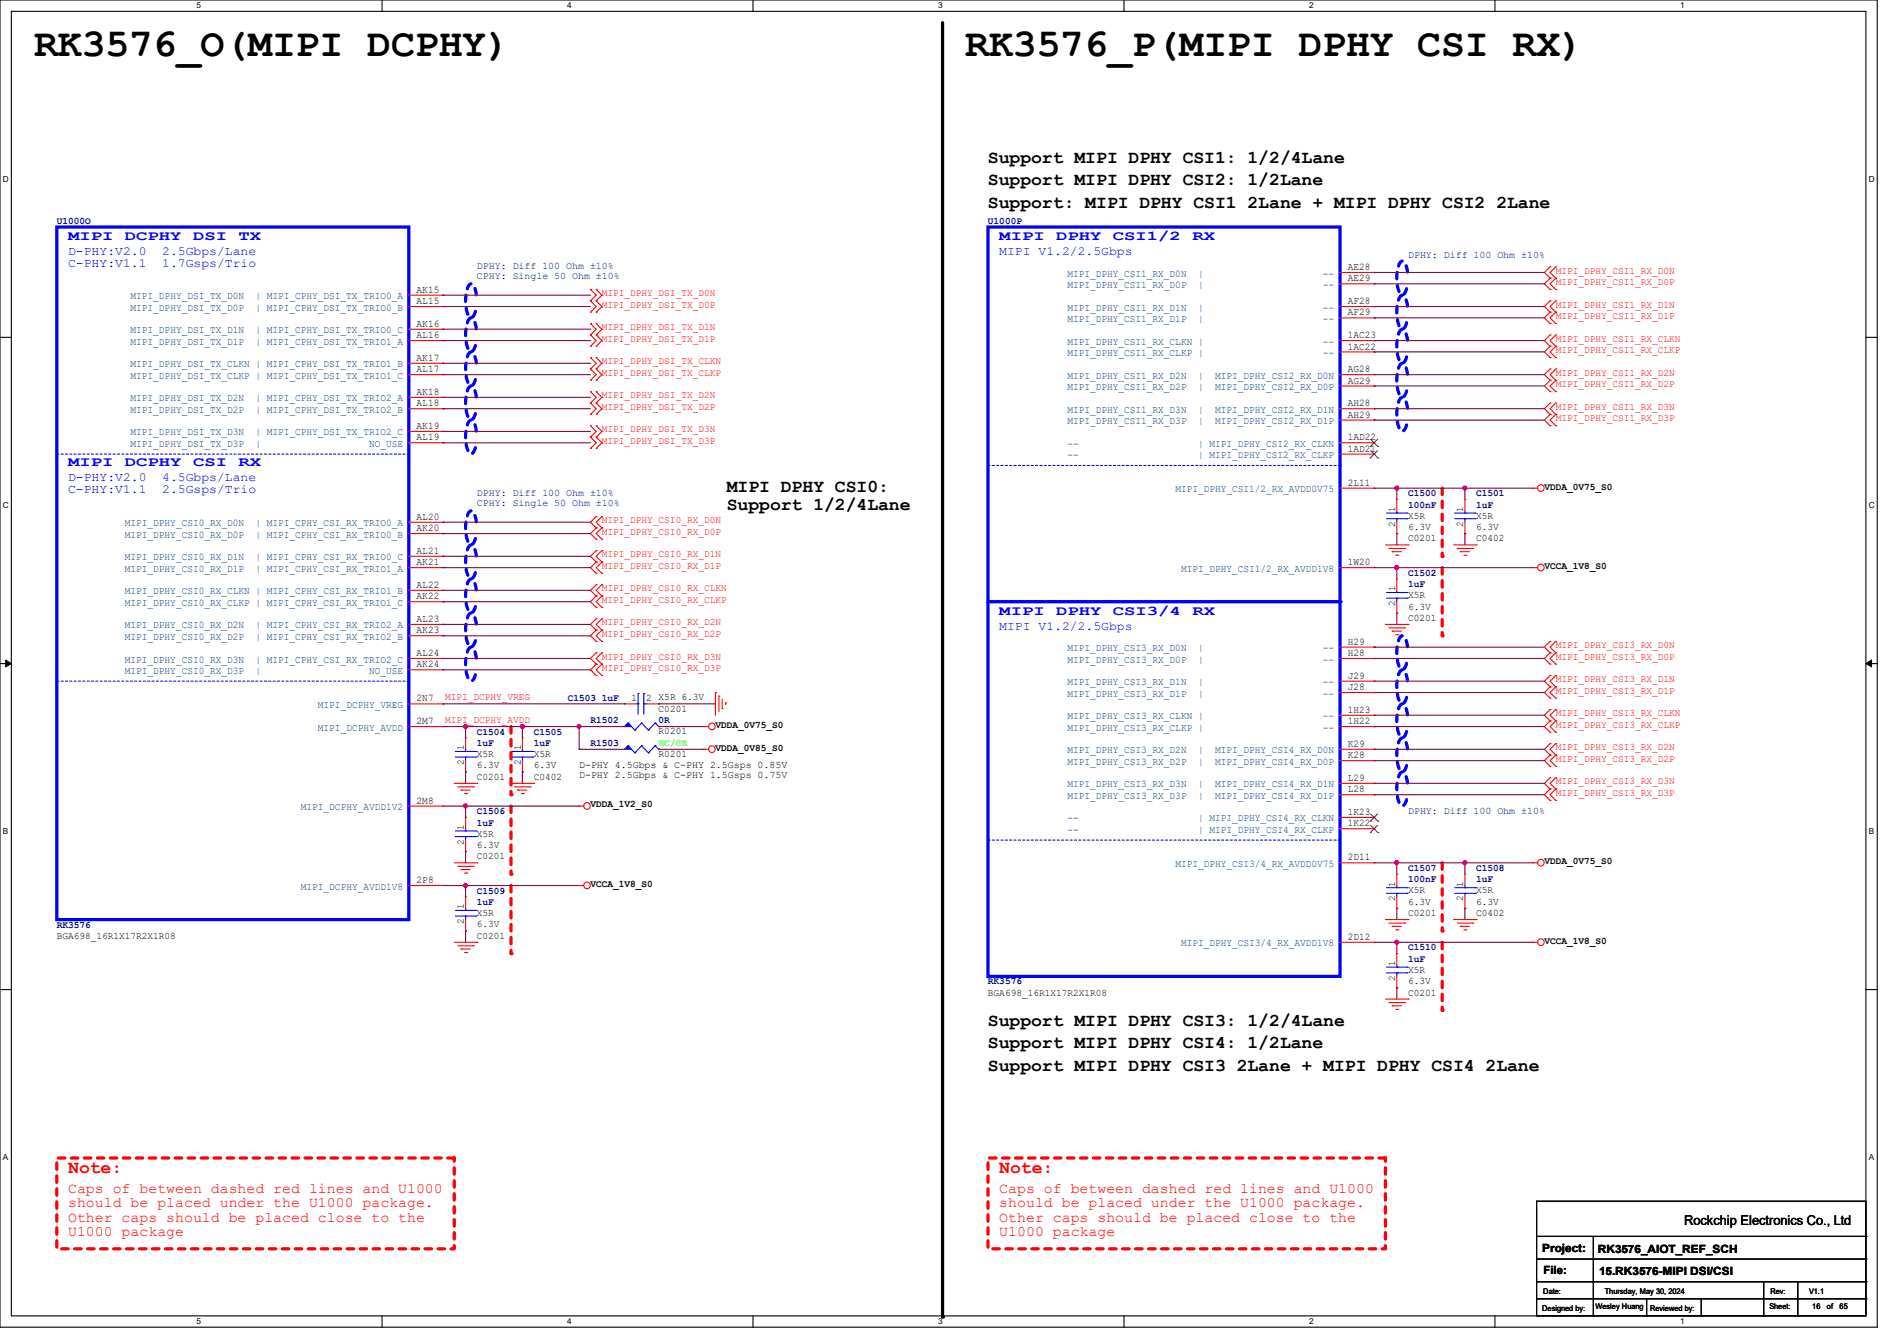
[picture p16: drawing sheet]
<svg xmlns="http://www.w3.org/2000/svg" width="297mm" height="210mm" viewBox="0 0 297 210" stroke-linecap="round" stroke-linejoin="round" font-family="sans-serif">
<defs><g id="words">
<g font-size="6.2">
<text x="5.3" y="8.8">RK3576_O(MIPI DCPHY)</text>
<text x="151.1" y="8.8">RK3576_P(MIPI DPHY CSI RX)</text>
</g>
<g font-size="2.8">
<text x="154.7" y="25.5">Support MIPI DPHY CSI1: 1/2/4Lane</text>
<text x="154.7" y="29">Support MIPI DPHY CSI2: 1/2Lane</text>
<text x="154.7" y="32.6">Support: MIPI DPHY CSI1 2Lane + MIPI DPHY CSI2 2Lane</text>
<text x="113.8" y="77">MIPI DPHY CSI0:</text>
<text x="113.8" y="79.9">Support 1/2/4Lane</text>
<text x="154.7" y="160.6">Support MIPI DPHY CSI3: 1/2/4Lane</text>
<text x="154.7" y="164.2">Support MIPI DPHY CSI4: 1/2Lane</text>
<text x="154.7" y="167.7">Support MIPI DPHY CSI3 2Lane + MIPI DPHY CSI4 2Lane</text>
</g>
<g font-size="2.8" fill="#f00">
<text x="10.7" y="183.7">Note:</text>
<text x="156.5" y="183.7">Note:</text>
</g>
<g font-size="2.3" fill="#f00">
<text x="10.7" y="186.8">Caps of between dashed red lines and U1000</text>
<text x="10.7" y="189.1">should be placed under the U1000 package.</text>
<text x="10.7" y="191.3">Other caps should be placed close to the</text>
<text x="156.5" y="186.8">Caps of between dashed red lines and U1000</text>
<text x="156.5" y="189.1">should be placed under the U1000 package.</text>
<text x="156.5" y="191.3">Other caps should be placed close to the</text>
<text x="10.7" y="193.6">U1000 package</text>
<text x="156.5" y="193.6">U1000 package</text>
</g>
<g font-size="2.1" fill="#00f">
<text x="10.7" y="37.6">MIPI</text>
<text x="19.6" y="37.6">DCPHY</text>
<text x="30.2" y="37.6">DSI</text>
<text x="37.3" y="37.6">TX</text>
<text x="156.5" y="37.6">MIPI</text>
<text x="165.4" y="37.6">DPHY</text>
<text x="174.2" y="37.6">CSI1/2</text>
<text x="186.7" y="37.6">RX</text>
<text x="10.7" y="73">MIPI</text>
<text x="19.6" y="73">DCPHY</text>
<text x="30.2" y="73">CSI</text>
<text x="37.3" y="73">RX</text>
<text x="156.5" y="96.3">MIPI</text>
<text x="165.4" y="96.3">DPHY</text>
<text x="174.2" y="96.3">CSI3/4</text>
<text x="186.7" y="96.3">RX</text>
</g>
<text font-size="2.1" x="263.7" y="191.9">Rockchip Electronics Co., Ltd</text>
<g font-size="1.9" fill="#00f">
<text x="10.7" y="39.9">D-PHY:V2.0</text>
<text x="10.7" y="41.9">C-PHY:V1.1</text>
<text x="25.4" y="39.9">2.5Gbps/Lane</text>
<text x="25.4" y="41.9">1.7Gsps/Trio</text>
<text x="156.5" y="39.9">MIPI V1.2/2.5Gbps</text>
<text x="10.7" y="75.3">D-PHY:V2.0</text>
<text x="10.7" y="77.3">C-PHY:V1.1</text>
<text x="25.4" y="75.3">4.5Gbps/Lane</text>
<text x="25.4" y="77.3">2.5Gsps/Trio</text>
<text x="156.5" y="98.6">MIPI V1.2/2.5Gbps</text>
</g>
<g font-size="1.8">
<text x="241.5" y="196">Project:</text>
<text x="250.2" y="196.2">RK3576_AIOT_REF_SCH</text>
<text x="241.6" y="199.6">File:</text>
<text x="250.4" y="199.7">15.RK3576-MIPI DSI/CSI</text>
</g>
<g font-size="1.6" fill="#000080">
<text x="8.9" y="35.1">U1000O</text>
<text x="154.7" y="35.1">U1000P</text>
<text x="220.5" y="40.3">DPHY: Diff 100 Ohm ±10%</text>
<text x="74.7" y="42.1">DPHY: Diff 100 Ohm ±10%</text>
<text x="74.7" y="43.7">CPHY: Single 50 Ohm ±10%</text>
<text x="74.7" y="77.7">DPHY: Diff 100 Ohm ±10%</text>
<text x="220.5" y="77.7">C1500</text>
<text x="231.1" y="77.7">C1501</text>
<text x="74.7" y="79.2">CPHY: Single 50 Ohm ±10%</text>
<text x="220.5" y="79.5">100nF</text>
<text x="231.1" y="79.5">1uF</text>
<text x="220.5" y="90.2">C1502</text>
<text x="220.5" y="91.9">1uF</text>
<text x="88.9" y="109.7">C1503 1uF</text>
<text x="92.5" y="113.3">R1502</text>
<text x="103.1" y="113.3">0R</text>
<text x="74.7" y="115.1">C1504</text>
<text x="74.7" y="116.8">1uF</text>
<text x="83.6" y="115.1">C1505</text>
<text x="83.6" y="116.8">1uF</text>
<text x="92.5" y="116.8">R1503</text>
<text x="74.7" y="127.5">C1506</text>
<text x="74.7" y="129.3">1uF</text>
<text x="220.5" y="127.5">DPHY: Diff 100 Ohm ±10%</text>
<text x="220.5" y="136.4">C1507</text>
<text x="231.1" y="136.4">C1508</text>
<text x="74.7" y="140">C1509</text>
<text x="74.7" y="141.7">1uF</text>
<text x="220.5" y="138.2">100nF</text>
<text x="231.1" y="138.2">1uF</text>
<text x="8.9" y="145.3">RK3576</text>
<text x="220.5" y="148.8">C1510</text>
<text x="154.7" y="154.2">RK3576</text>
<text x="220.5" y="150.6">1uF</text>
</g>
<g font-size="1.6" fill="#004080">
<text x="20.4" y="46.9">MIPI_DPHY_DSI_TX_D0N</text>
<text x="40" y="46.9">| MIPI_CPHY_DSI_TX_TRIO0_A</text>
<text x="167.1" y="43.3">MIPI_DPHY_CSI1_RX_D0N</text>
<text x="167.1" y="45.1">MIPI_DPHY_CSI1_RX_D0P</text>
<text x="187.6" y="43.3">|</text>
<text x="187.6" y="45.1">|</text>
<text x="207.1" y="43.3">--</text>
<text x="207.1" y="45.1">--</text>
<text x="20.4" y="48.6">MIPI_DPHY_DSI_TX_D0P</text>
<text x="20.4" y="52.2">MIPI_DPHY_DSI_TX_D1N</text>
<text x="20.4" y="54">MIPI_DPHY_DSI_TX_D1P</text>
<text x="40" y="48.6">| MIPI_CPHY_DSI_TX_TRIO0_B</text>
<text x="40" y="52.2">| MIPI_CPHY_DSI_TX_TRIO0_C</text>
<text x="40" y="54">| MIPI_CPHY_DSI_TX_TRIO1_A</text>
<text x="167.1" y="48.6">MIPI_DPHY_CSI1_RX_D1N</text>
<text x="167.1" y="50.4">MIPI_DPHY_CSI1_RX_D1P</text>
<text x="167.1" y="54">MIPI_DPHY_CSI1_RX_CLKN |</text>
<text x="187.6" y="48.6">|</text>
<text x="187.6" y="50.4">|</text>
<text x="207.1" y="48.6">--</text>
<text x="207.1" y="50.4">--</text>
<text x="207.1" y="54">--</text>
<text x="20.4" y="57.5">MIPI_DPHY_DSI_TX_CLKN | MIPI_CPHY_DSI_TX_TRIO1_B</text>
<text x="20.4" y="59.3">MIPI_DPHY_DSI_TX_CLKP | MIPI_CPHY_DSI_TX_TRIO1_C</text>
<text x="167.1" y="55.8">MIPI_DPHY_CSI1_RX_CLKP |</text>
<text x="167.1" y="59.3">MIPI_DPHY_CSI1_RX_D2N</text>
<text x="187.6" y="59.3">|</text>
<text x="190.2" y="59.3">MIPI_DPHY_CSI2_RX_D0N</text>
<text x="207.1" y="55.8">--</text>
<text x="20.4" y="62.9">MIPI_DPHY_DSI_TX_D2N</text>
<text x="20.4" y="64.6">MIPI_DPHY_DSI_TX_D2P</text>
<text x="40" y="62.9">| MIPI_CPHY_DSI_TX_TRIO2_A</text>
<text x="40" y="64.6">| MIPI_CPHY_DSI_TX_TRIO2_B</text>
<text x="167.1" y="61.1">MIPI_DPHY_CSI1_RX_D2P</text>
<text x="167.1" y="64.6">MIPI_DPHY_CSI1_RX_D3N</text>
<text x="187.6" y="61.1">|</text>
<text x="187.6" y="64.6">|</text>
<text x="190.2" y="61.1">MIPI_DPHY_CSI2_RX_D0P</text>
<text x="190.2" y="64.6">MIPI_DPHY_CSI2_RX_D1N</text>
<text x="20.4" y="68.2">MIPI_DPHY_DSI_TX_D3N</text>
<text x="20.4" y="70">MIPI_DPHY_DSI_TX_D3P</text>
<text x="40" y="68.2">| MIPI_CPHY_DSI_TX_TRIO2_C</text>
<text x="40" y="70">|</text>
<text x="57.8" y="70">NO_USE</text>
<text x="167.1" y="66.4">MIPI_DPHY_CSI1_RX_D3P</text>
<text x="167.1" y="70">--</text>
<text x="167.1" y="71.8">--</text>
<text x="187.6" y="66.4">|</text>
<text x="187.6" y="70">| MIPI_DPHY_CSI2_RX_CLKN</text>
<text x="187.6" y="71.8">| MIPI_DPHY_CSI2_RX_CLKP</text>
<text x="190.2" y="66.4">MIPI_DPHY_CSI2_RX_D1P</text>
<text x="184" y="77.1">MIPI_DPHY_CSI1/2_RX_AVDD0V75</text>
<text x="19.6" y="82.4">MIPI_DPHY_CSI0_RX_D0N</text>
<text x="40" y="82.4">| MIPI_CPHY_CSI_RX_TRIO0_A</text>
<text x="19.6" y="84.2">MIPI_DPHY_CSI0_RX_D0P</text>
<text x="19.6" y="87.8">MIPI_DPHY_CSI0_RX_D1N</text>
<text x="19.6" y="89.5">MIPI_DPHY_CSI0_RX_D1P</text>
<text x="40" y="84.2">| MIPI_CPHY_CSI_RX_TRIO0_B</text>
<text x="40" y="87.8">| MIPI_CPHY_CSI_RX_TRIO0_C</text>
<text x="40" y="89.5">| MIPI_CPHY_CSI_RX_TRIO1_A</text>
<text x="184.9" y="89.5">MIPI_DPHY_CSI1/2_RX_AVDD1V8</text>
<text x="19.6" y="93.1">MIPI_DPHY_CSI0_RX_CLKN | MIPI_CPHY_CSI_RX_TRIO1_B</text>
<text x="19.6" y="94.9">MIPI_DPHY_CSI0_RX_CLKP | MIPI_CPHY_CSI_RX_TRIO1_C</text>
<text x="19.6" y="98.4">MIPI_DPHY_CSI0_RX_D2N</text>
<text x="19.6" y="100.2">MIPI_DPHY_CSI0_RX_D2P</text>
<text x="40" y="98.4">| MIPI_CPHY_CSI_RX_TRIO2_A</text>
<text x="40" y="100.2">| MIPI_CPHY_CSI_RX_TRIO2_B</text>
<text x="167.1" y="102">MIPI_DPHY_CSI3_RX_D0N</text>
<text x="187.6" y="102">|</text>
<text x="207.1" y="102">--</text>
<text x="19.6" y="103.8">MIPI_DPHY_CSI0_RX_D3N</text>
<text x="19.6" y="105.5">MIPI_DPHY_CSI0_RX_D3P</text>
<text x="40" y="103.8">| MIPI_CPHY_CSI_RX_TRIO2_C</text>
<text x="40" y="105.5">|</text>
<text x="57.8" y="105.5">NO_USE</text>
<text x="167.1" y="103.8">MIPI_DPHY_CSI3_RX_D0P</text>
<text x="167.1" y="107.3">MIPI_DPHY_CSI3_RX_D1N</text>
<text x="187.6" y="103.8">|</text>
<text x="187.6" y="107.3">|</text>
<text x="207.1" y="103.8">--</text>
<text x="207.1" y="107.3">--</text>
<text x="49.8" y="110.9">MIPI_DCPHY_VREG</text>
<text x="167.1" y="109.1">MIPI_DPHY_CSI3_RX_D1P</text>
<text x="167.1" y="112.7">MIPI_DPHY_CSI3_RX_CLKN |</text>
<text x="187.6" y="109.1">|</text>
<text x="207.1" y="109.1">--</text>
<text x="207.1" y="112.7">--</text>
<text x="49.8" y="114.4">MIPI_DCPHY_AVDD</text>
<text x="167.1" y="114.4">MIPI_DPHY_CSI3_RX_CLKP |</text>
<text x="167.1" y="118">MIPI_DPHY_CSI3_RX_D2N</text>
<text x="167.1" y="119.8">MIPI_DPHY_CSI3_RX_D2P</text>
<text x="187.6" y="118">|</text>
<text x="187.6" y="119.8">|</text>
<text x="190.2" y="118">MIPI_DPHY_CSI4_RX_D0N</text>
<text x="190.2" y="119.8">MIPI_DPHY_CSI4_RX_D0P</text>
<text x="207.1" y="114.4">--</text>
<text x="167.1" y="123.3">MIPI_DPHY_CSI3_RX_D3N</text>
<text x="167.1" y="125.1">MIPI_DPHY_CSI3_RX_D3P</text>
<text x="187.6" y="123.3">|</text>
<text x="187.6" y="125.1">|</text>
<text x="190.2" y="123.3">MIPI_DPHY_CSI4_RX_D1N</text>
<text x="190.2" y="125.1">MIPI_DPHY_CSI4_RX_D1P</text>
<text x="47.1" y="126.9">MIPI_DCPHY_AVDD1V2</text>
<text x="167.1" y="128.7">--</text>
<text x="167.1" y="130.4">--</text>
<text x="187.6" y="128.7">| MIPI_DPHY_CSI4_RX_CLKN</text>
<text x="187.6" y="130.4">| MIPI_DPHY_CSI4_RX_CLKP</text>
<text x="184" y="135.8">MIPI_DPHY_CSI3/4_RX_AVDD0V75</text>
<text x="47.1" y="139.3">MIPI_DCPHY_AVDD1V8</text>
<text x="184.9" y="148.2">MIPI_DPHY_CSI3/4_RX_AVDD1V8</text>
</g>
<g font-size="1.6">
<text x="65.2" y="45.8">AK15</text>
<text x="65.2" y="47.6">AL15</text>
<text x="211" y="42.3">AE28</text>
<text x="211" y="44.1">AE29</text>
<text x="211" y="47.6">AF28</text>
<text x="65.2" y="51.2">AK16</text>
<text x="65.2" y="53">AL16</text>
<text x="211" y="49.4">AF29</text>
<text x="211" y="53">1AC23</text>
<text x="65.2" y="56.5">AK17</text>
<text x="65.2" y="58.3">AL17</text>
<text x="211" y="54.7">1AC22</text>
<text x="211" y="58.3">AG28</text>
<text x="65.2" y="61.8">AK18</text>
<text x="65.2" y="63.6">AL18</text>
<text x="211" y="60.1">AG29</text>
<text x="211" y="63.6">AH28</text>
<text x="211" y="65.4">AH29</text>
<text x="65.2" y="67.2">AK19</text>
<text x="65.2" y="69">AL19</text>
<text x="211" y="69">1AD22</text>
<text x="211" y="70.7">1AD21</text>
<text x="211" y="76.1">2L11</text>
<text x="241.8" y="76.7">VDDA_0V75_S0</text>
<text x="65.2" y="81.4">AL20</text>
<text x="65.2" y="83.2">AK20</text>
<text x="218.4" y="82.5" transform="rotate(-90 218.4 82.5)">2</text>
<text x="218.4" y="80.2" transform="rotate(-90 218.4 80.2)">1</text>
<text x="220.5" y="81.2">X5R</text>
<text x="220.5" y="83">6.3V</text>
<text x="229.1" y="82.5" transform="rotate(-90 229.1 82.5)">2</text>
<text x="229.1" y="80.2" transform="rotate(-90 229.1 80.2)">1</text>
<text x="231.1" y="81.2">X5R</text>
<text x="231.1" y="83">6.3V</text>
<text x="65.2" y="86.7">AL21</text>
<text x="65.2" y="88.5">AK21</text>
<text x="211" y="88.5">1W20</text>
<text x="220.5" y="84.8">C0201</text>
<text x="231.1" y="84.8">C0402</text>
<text x="241.8" y="89.1">VCCA_1V8_S0</text>
<text x="65.2" y="92.1">AL22</text>
<text x="65.2" y="93.9">AK22</text>
<text x="218.4" y="95" transform="rotate(-90 218.4 95)">2</text>
<text x="218.4" y="92.6" transform="rotate(-90 218.4 92.6)">1</text>
<text x="220.5" y="93.7">X5R</text>
<text x="220.5" y="95.5">6.3V</text>
<text x="65.2" y="97.4">AL23</text>
<text x="65.2" y="99.2">AK23</text>
<text x="211" y="101">H29</text>
<text x="220.5" y="97.2">C0201</text>
<text x="65.2" y="102.7">AL24</text>
<text x="65.2" y="104.5">AK24</text>
<text x="211" y="102.7">H28</text>
<text x="211" y="106.3">J29</text>
<text x="65.2" y="109.9">2N7</text>
<text x="65.2" y="113.4">2M7</text>
<text x="98.8" y="109.9">1</text>
<text x="101.2" y="109.9">2 X5R 6.3V</text>
<text x="103.1" y="111.5">C0201</text>
<text x="211" y="108.1">J28</text>
<text x="211" y="111.6">1H23</text>
<text x="211" y="113.4">1H22</text>
<text x="72.6" y="119.8" transform="rotate(-90 72.6 119.8)">2</text>
<text x="72.6" y="117.5" transform="rotate(-90 72.6 117.5)">1</text>
<text x="74.7" y="118.6">X5R</text>
<text x="81.5" y="119.8" transform="rotate(-90 81.5 119.8)">2</text>
<text x="81.5" y="117.5" transform="rotate(-90 81.5 117.5)">1</text>
<text x="83.6" y="118.6">X5R</text>
<text x="103.1" y="115">R0201</text>
<text x="103.1" y="118.6">R0201</text>
<text x="112" y="114">VDDA_0V75_S0</text>
<text x="112" y="117.6">VDDA_0V85_S0</text>
<text x="211" y="117">K29</text>
<text x="211" y="118.7">K28</text>
<text x="65.2" y="125.9">2M8</text>
<text x="74.7" y="122.1">C0201</text>
<text x="74.7" y="120.4">6.3V</text>
<text x="83.6" y="122.1">C0402</text>
<text x="83.6" y="120.4">6.3V</text>
<text x="90.7" y="120.4">D-PHY 4.5Gbps &amp; C-PHY 2.5Gsps 0.85V</text>
<text x="90.7" y="121.9">D-PHY 2.5Gbps &amp; C-PHY 1.5Gsps 0.75V</text>
<text x="211" y="122.3">L29</text>
<text x="211" y="124.1">L28</text>
<text x="72.6" y="130" transform="rotate(-90 72.6 130)">1</text>
<text x="74.7" y="131">X5R</text>
<text x="92.5" y="126.4">VDDA_1V2_S0</text>
<text x="211" y="127.6">1K23</text>
<text x="211" y="129.4">1K22</text>
<text x="72.6" y="132.3" transform="rotate(-90 72.6 132.3)">2</text>
<text x="74.7" y="134.6">C0201</text>
<text x="74.7" y="132.8">6.3V</text>
<text x="211" y="134.7">2D11</text>
<text x="241.8" y="135.3">VDDA_0V75_S0</text>
<text x="65.2" y="138.3">2P8</text>
<text x="72.6" y="142.4" transform="rotate(-90 72.6 142.4)">1</text>
<text x="74.7" y="143.5">X5R</text>
<text x="92.5" y="138.9">VCCA_1V8_S0</text>
<text x="218.4" y="141.2" transform="rotate(-90 218.4 141.2)">2</text>
<text x="218.4" y="138.9" transform="rotate(-90 218.4 138.9)">1</text>
<text x="220.5" y="143.5">C0201</text>
<text x="220.5" y="139.9">X5R</text>
<text x="220.5" y="141.7">6.3V</text>
<text x="229.1" y="141.2" transform="rotate(-90 229.1 141.2)">2</text>
<text x="229.1" y="138.9" transform="rotate(-90 229.1 138.9)">1</text>
<text x="231.1" y="143.5">C0402</text>
<text x="231.1" y="139.9">X5R</text>
<text x="231.1" y="141.7">6.3V</text>
<text x="8.9" y="147">BGA698_16R1X17R2X1R08</text>
<text x="72.6" y="144.7" transform="rotate(-90 72.6 144.7)">2</text>
<text x="74.7" y="147">C0201</text>
<text x="74.7" y="145.2">6.3V</text>
<text x="211" y="147.2">2D12</text>
<text x="241.8" y="147.8">VCCA_1V8_S0</text>
<text x="154.7" y="155.9">BGA698_16R1X17R2X1R08</text>
<text x="218.4" y="153.6" transform="rotate(-90 218.4 153.6)">2</text>
<text x="218.4" y="151.3" transform="rotate(-90 218.4 151.3)">1</text>
<text x="220.5" y="155.9">C0201</text>
<text x="220.5" y="152.4">X5R</text>
<text x="220.5" y="154.1">6.3V</text>
</g>
<g font-size="1.6" fill="#f00">
<text x="94.2" y="46.4">MIPI_DPHY_DSI_TX_D0N</text>
<text x="243.6" y="42.8">MIPI_DPHY_CSI1_RX_D0N</text>
<text x="243.6" y="44.6">MIPI_DPHY_CSI1_RX_D0P</text>
<text x="94.2" y="48.2">MIPI_DPHY_DSI_TX_D0P</text>
<text x="94.2" y="51.7">MIPI_DPHY_DSI_TX_D1N</text>
<text x="94.2" y="53.5">MIPI_DPHY_DSI_TX_D1P</text>
<text x="243.6" y="48.2">MIPI_DPHY_CSI1_RX_D1N</text>
<text x="243.6" y="50">MIPI_DPHY_CSI1_RX_D1P</text>
<text x="243.6" y="53.5">MIPI_DPHY_CSI1_RX_CLKN</text>
<text x="94.2" y="57.1">MIPI_DPHY_DSI_TX_CLKN</text>
<text x="94.2" y="58.8">MIPI_DPHY_DSI_TX_CLKP</text>
<text x="243.6" y="55.3">MIPI_DPHY_CSI1_RX_CLKP</text>
<text x="243.6" y="58.8">MIPI_DPHY_CSI1_RX_D2N</text>
<text x="94.2" y="62.4">MIPI_DPHY_DSI_TX_D2N</text>
<text x="94.2" y="64.2">MIPI_DPHY_DSI_TX_D2P</text>
<text x="243.6" y="60.6">MIPI_DPHY_CSI1_RX_D2P</text>
<text x="243.6" y="64.2">MIPI_DPHY_CSI1_RX_D3N</text>
<text x="243.6" y="66">MIPI_DPHY_CSI1_RX_D3P</text>
<text x="94.2" y="67.7">MIPI_DPHY_DSI_TX_D3N</text>
<text x="94.2" y="69.5">MIPI_DPHY_DSI_TX_D3P</text>
<text x="94.2" y="82">MIPI_DPHY_CSI0_RX_D0N</text>
<text x="94.2" y="83.7">MIPI_DPHY_CSI0_RX_D0P</text>
<text x="94.2" y="87.3">MIPI_DPHY_CSI0_RX_D1N</text>
<text x="94.2" y="89.1">MIPI_DPHY_CSI0_RX_D1P</text>
<text x="94.2" y="92.6">MIPI_DPHY_CSI0_RX_CLKN</text>
<text x="94.2" y="94.4">MIPI_DPHY_CSI0_RX_CLKP</text>
<text x="94.2" y="98">MIPI_DPHY_CSI0_RX_D2N</text>
<text x="94.2" y="99.7">MIPI_DPHY_CSI0_RX_D2P</text>
<text x="243.6" y="101.5">MIPI_DPHY_CSI3_RX_D0N</text>
<text x="94.2" y="103.3">MIPI_DPHY_CSI0_RX_D3N</text>
<text x="94.2" y="105.1">MIPI_DPHY_CSI0_RX_D3P</text>
<text x="243.6" y="103.3">MIPI_DPHY_CSI3_RX_D0P</text>
<text x="243.6" y="106.8">MIPI_DPHY_CSI3_RX_D1N</text>
<text x="69.7" y="109.7">MIPI_DCPHY_VREG</text>
<text x="69.7" y="113.2">MIPI_DCPHY_AVDD</text>
<text x="243.6" y="108.6">MIPI_DPHY_CSI3_RX_D1P</text>
<text x="243.6" y="112.2">MIPI_DPHY_CSI3_RX_CLKN</text>
<text x="243.6" y="114">MIPI_DPHY_CSI3_RX_CLKP</text>
<text x="243.6" y="117.5">MIPI_DPHY_CSI3_RX_D2N</text>
<text x="243.6" y="119.3">MIPI_DPHY_CSI3_RX_D2P</text>
<text x="243.6" y="122.8">MIPI_DPHY_CSI3_RX_D3N</text>
<text x="243.6" y="124.6">MIPI_DPHY_CSI3_RX_D3P</text>
</g>
<text font-size="1.6" fill="#0f0" x="103.1" y="116.8">NC/0R</text>
<g font-size="1.3">
<text x="30.8" y="1.3">5</text>
<text x="88.8" y="1.3">4</text>
<text x="146.9" y="1.3">3</text>
<text x="205" y="1.3">2</text>
<text x="263.1" y="1.3">1</text>
<text x=".5" y="28.4">D</text>
<text x="292.6" y="28.4">D</text>
<text x=".5" y="79.5">C</text>
<text x="292.6" y="79.5">C</text>
<text x=".5" y="130.6">B</text>
<text x="292.6" y="130.6">B</text>
<text x=".5" y="181.7">A</text>
<text x="292.6" y="181.7">A</text>
<text x="30.8" y="207.4">5</text>
<text x="88.8" y="207.4">4</text>
<text x="146.9" y="207.4">3</text>
<text x="205" y="207.4">2</text>
<text x="263.1" y="207.4">1</text>
</g>
<g font-size="1.2">
<text x="241.6" y="202.6">Date:</text>
<text x="251.2" y="202.6">Thursday, May 30, 2024</text>
<text x="277.2" y="202.6">Rev:</text>
<text x="283.2" y="202.6">V1.1</text>
<text x="241.5" y="205.3">Designed by:</text>
<text x="249.8" y="205.1">Wesley Huang</text>
<text x="258.4" y="205.3">Reviewed by:</text>
<text x="277" y="205.1">Sheet:</text>
<text x="283.8" y="205.1">16</text>
<text x="286" y="205.1">of</text>
<text x="288" y="205.1">65</text>
</g>
</g></defs>
<path d="M0 0h293.9v207.9h-293.9zM1.8 1.8h290.3v204.3h-290.3z" fill="none" stroke="#000" stroke-width=".17"/>
<g fill="#fff">
<path d="M30.8 .2h.7v1.4h-.7z"/>
<path d="M30.8 206.2h.7v1.4h-.7z"/>
</g>
<path d="M59.8 0v1.8M59.8 206.1v1.8" fill="none" stroke="#000" stroke-width=".17"/>
<g fill="#fff">
<path d="M88.8 .2h.7v1.4h-.7z"/>
<path d="M88.8 206.2h.7v1.4h-.7z"/>
</g>
<path d="M117.9 0v1.8M117.9 206.1v1.8" fill="none" stroke="#000" stroke-width=".17"/>
<g fill="#fff">
<path d="M146.9 .2h.7v1.4h-.7z"/>
<path d="M146.9 206.2h.7v1.4h-.7z"/>
</g>
<path d="M176 0v1.8M176 206.1v1.8" fill="none" stroke="#000" stroke-width=".17"/>
<g fill="#fff">
<path d="M205 .2h.7v1.4h-.7z"/>
<path d="M205 206.2h.7v1.4h-.7z"/>
</g>
<path d="M234.1 0v1.8M234.1 206.1v1.8" fill="none" stroke="#000" stroke-width=".17"/>
<g fill="#fff">
<path d="M263.1 .2h.6v1.4h-.6z"/>
<path d="M263.1 206.2h.6v1.4h-.6z"/>
<path d="M.5 27.3h.9v1.4h-.9z"/>
<path d="M292.6 27.3h.9v1.4h-.9z"/>
<path d="M.5 78.4h.9v1.4h-.9z"/>
<path d="M292.6 78.4h.9v1.4h-.9z"/>
</g>
<path d="M0 52.8h1.8M292.1 52.8h1.8" fill="none" stroke="#000" stroke-width=".17"/>
<g fill="#fff">
<path d="M.5 129.5h.8v1.4h-.8z"/>
<path d="M292.6 129.5h.8v1.4h-.8z"/>
</g>
<path d="M0 103.9h1.8M292.1 103.9h1.8" fill="none" stroke="#000" stroke-width=".17"/>
<path d="M.9 103.4l.9 .5-.9 .5zM292.1 103.9l.9-.5v1z" fill="#000" stroke="#000" stroke-width=".16"/>
<g fill="#fff">
<path d="M.5 180.5h.8v1.4h-.8z"/>
<path d="M292.6 180.5h.8v1.4h-.8z"/>
</g>
<path d="M0 155h1.8M292.1 155h1.8" fill="none" stroke="#000" stroke-width=".17"/>
<path d="M225.8 76.5v10.6" fill="none" stroke="#f00" stroke-width=".51" stroke-dasharray="1 1"/>
<circle cx="225.8" cy="87.1" r=".25" fill="#f00" stroke-dasharray="1 1"/>
<path d="M225.8 88.9v10.7" fill="none" stroke="#f00" stroke-width=".51" stroke-dasharray="1 1"/>
<circle cx="225.8" cy="99.6" r=".25" fill="#f00" stroke-dasharray="1 1"/>
<path d="M80 113.8v10.7" fill="none" stroke="#f00" stroke-width=".51" stroke-dasharray="1 1"/>
<circle cx="80" cy="124.5" r=".25" fill="#f00" stroke-dasharray="1 1"/>
<path d="M80 126.2v10.7" fill="none" stroke="#f00" stroke-width=".51" stroke-dasharray="1 1"/>
<circle cx="80" cy="136.9" r=".25" fill="#f00" stroke-dasharray="1 1"/>
<path d="M80 138.7v10.7" fill="none" stroke="#f00" stroke-width=".51" stroke-dasharray="1 1"/>
<circle cx="80" cy="149.4" r=".25" fill="#f00" stroke-dasharray="1 1"/>
<path d="M147.6 3.6v202.6" fill="none" stroke="#000" stroke-width=".51"/>
<circle cx="147.6" cy="206.2" r=".25" fill="#000"/>
<path d="M225.8 135.1v10.7" fill="none" stroke="#f00" stroke-width=".51" stroke-dasharray="1 1"/>
<circle cx="225.8" cy="145.8" r=".25" fill="#f00" stroke-dasharray="1 1"/>
<path d="M225.8 147.6v10.6" fill="none" stroke="#f00" stroke-width=".51" stroke-dasharray="1 1"/>
<circle cx="225.8" cy="158.2" r=".25" fill="#f00" stroke-dasharray="1 1"/>
<path d="M8.9 181.4h62.2v14.2h-62.2zM154.7 181.4h62.2v14.2h-62.2z" fill="none" stroke="#f00" stroke-width=".51" stroke-dasharray="1 1"/>
<g fill="none" stroke="#00f" stroke-width=".51" stroke-dasharray="1 1">
<path d="M74.6 46.2a2.02 2.02 0 0 0-.8-1.7 1.41 1.41 0 0 0-.8 1.3 5.6 5.6 0 0 0 .5 3.8l.3 .1a1.41 1.41 0 0 0 .7-1.3l.1-.6M74.6 51.5a2.02 2.02 0 0 0-.8-1.7 1.41 1.41 0 0 0-.8 1.3 5.6 5.6 0 0 0 .5 3.9l.3 .1a1.41 1.41 0 0 0 .7-1.3l.1-.7M74.6 56.8a2.02 2.02 0 0 0-.8-1.7 1.41 1.41 0 0 0-.8 1.3 5.6 5.6 0 0 0 .5 3.9l.3 .1a1.41 1.41 0 0 0 .7-1.3l.1-.7M220.4 42.6a2.02 2.02 0 0 0-.8-1.7 1.41 1.41 0 0 0-.8 1.3 5.6 5.6 0 0 0 .5 3.9l.3 .1a1.41 1.41 0 0 0 .7-1.3l.1-.7M220.4 47.9a2.02 2.02 0 0 0-.8-1.7 1.41 1.41 0 0 0-.8 1.3 5.6 5.6 0 0 0 .5 3.9l.3 .1a1.41 1.41 0 0 0 .7-1.3l.1-.6M220.4 53.3a2.02 2.02 0 0 0-.8-1.7 1.41 1.41 0 0 0-.8 1.3 5.6 5.6 0 0 0 .5 3.9l.3 .1a1.41 1.41 0 0 0 .7-1.4l.1-.6M220.4 58.6a2.02 2.02 0 0 0-.8-1.7 1.41 1.41 0 0 0-.8 1.3 5.6 5.6 0 0 0 .5 3.9l.3 .1a1.41 1.41 0 0 0 .7-1.3l.1-.7M74.6 62.2a2.02 2.02 0 0 0-.8-1.7 1.41 1.41 0 0 0-.8 1.3 5.6 5.6 0 0 0 .5 3.8l.3 .1a1.41 1.41 0 0 0 .7-1.3l.1-.6M74.6 67.5a2.02 2.02 0 0 0-.8-1.7 1.41 1.41 0 0 0-.8 1.3 5.6 5.6 0 0 0 .5 3.9l.3 .1a1.41 1.41 0 0 0 .7-1.3l.1-.7M220.4 63.9a2.02 2.02 0 0 0-.8-1.7 1.41 1.41 0 0 0-.8 1.3 5.6 5.6 0 0 0 .5 3.9l.3 .1a1.41 1.41 0 0 0 .7-1.3l.1-.6M74.6 81.7a2.02 2.02 0 0 0-.8-1.7 1.41 1.41 0 0 0-.8 1.3 5.6 5.6 0 0 0 .5 3.9l.3 .1a1.41 1.41 0 0 0 .7-1.3l.1-.7M74.6 87.1a2.02 2.02 0 0 0-.8-1.8 1.41 1.41 0 0 0-.8 1.4 5.6 5.6 0 0 0 .5 3.8l.3 .1a1.41 1.41 0 0 0 .7-1.3l.1-.6"/>
<path d="M74.6 92.4a2.02 2.02 0 0 0-.8-1.7 1.41 1.41 0 0 0-.8 1.3 5.6 5.6 0 0 0 .5 3.9l.3 .1a1.41 1.41 0 0 0 .7-1.3l.1-.7M74.6 97.7a2.02 2.02 0 0 0-.8-1.7 1.41 1.41 0 0 0-.8 1.3 5.6 5.6 0 0 0 .5 3.9l.3 .1a1.41 1.41 0 0 0 .7-1.3l.1-.7M74.6 103.1a2.02 2.02 0 0 0-.8-1.8 1.41 1.41 0 0 0-.8 1.4 5.6 5.6 0 0 0 .5 3.8l.3 .1a1.41 1.41 0 0 0 .7-1.3l.1-.6M220.4 101.3a2.02 2.02 0 0 0-.8-1.7 1.41 1.41 0 0 0-.8 1.3 5.6 5.6 0 0 0 .5 3.9l.3 .1a1.41 1.41 0 0 0 .7-1.4l.1-.6M220.4 106.6a2.02 2.02 0 0 0-.8-1.7 1.41 1.41 0 0 0-.8 1.3 5.6 5.6 0 0 0 .5 3.9l.3 .1a1.41 1.41 0 0 0 .7-1.3l.1-.7M220.4 112a2.02 2.02 0 0 0-.8-1.8 1.41 1.41 0 0 0-.8 1.3 5.6 5.6 0 0 0 .5 3.9l.3 .1a1.41 1.41 0 0 0 .7-1.3l.1-.6M220.4 117.3a2.02 2.02 0 0 0-.8-1.7 1.41 1.41 0 0 0-.8 1.3 5.6 5.6 0 0 0 .5 3.9l.3 .1a1.41 1.41 0 0 0 .7-1.4l.1-.6M220.4 122.6a2.02 2.02 0 0 0-.8-1.7 1.41 1.41 0 0 0-.8 1.3 5.6 5.6 0 0 0 .5 3.9l.3 .1a1.41 1.41 0 0 0 .7-1.3l.1-.7"/>
</g>
<g fill="none" stroke="#f00" stroke-width=".17">
<path d="M92.5 47.1h.1M92.5 45.3h.1M92.5 48.9h.1M92.5 52.5h.1M92.5 50.7h.1M92.5 54.2h.1M92.5 57.8h.1M92.5 56h.1M92.5 59.6h.1M92.5 45.3l.8 .9-.8 .9M92.5 47.1l.8 .9-.8 .9M92.5 50.7l.8 .9-.8 .9"/>
<path d="M92.5 52.5l.8 .8-.8 .9M92.5 56l.8 .9-.8 .9M92.5 57.8l.8 .9-.8 .9M93.3 47.1h.1M93.3 45.3h.1M93.3 48.9h.1M93.3 52.5h.1M93.3 50.7h.1M93.3 54.2h.1M93.3 57.8h.1M93.3 56h.1M93.3 59.6h.1"/>
<path d="M93.3 45.3l.9 .9-.9 .9M93.3 47.1l.9 .9-.9 .9M93.3 50.7l.9 .9-.9 .9M93.3 52.5l.9 .8-.9 .9M93.3 56l.9 .9-.9 .9M93.3 57.8l.9 .9-.9 .9M242.7 41.8h.1M242.7 43.6h.1M242.7 45.3h.1M242.7 47.1h.1M242.7 48.9h.1M242.7 50.7h.1"/>
<path d="M242.7 52.5h.1M242.7 54.2h.1M242.7 56h.1M242.7 57.8h.1M242.7 59.6h.1M242.7 41.8l-.9 .9 .9 .9M242.7 43.6l-.9 .8 .9 .9M242.7 47.1l-.9 .9 .9 .9M242.7 48.9l-.9 .9 .9 .9M242.7 52.5l-.9 .8 .9 .9M242.7 54.2l-.9 .9 .9 .9M242.7 57.8l-.9 .9 .9 .9"/>
<path d="M242.7 59.6l-.9 .9 .9 .8M243.6 43.6h.1M243.6 41.8h.1M243.6 45.3h.1M243.6 48.9h.1M243.6 47.1h.1M243.6 50.7h.1M243.6 54.2h.1M243.6 52.5h.1M243.6 56h.1M243.6 59.6h.1M243.6 57.8h.1"/>
<path d="M243.6 41.8l-.9 .9 .9 .9M243.6 43.6l-.9 .8 .9 .9M243.6 47.1l-.9 .9 .9 .9M243.6 48.9l-.9 .9 .9 .9M243.6 52.5l-.9 .8 .9 .9M243.6 54.2l-.9 .9 .9 .9M243.6 57.8l-.9 .9 .9 .9M243.6 59.6l-.9 .9 .9 .8M92.5 63.1h.1M92.5 61.3h.1M92.5 64.9h.1M92.5 68.5h.1"/>
<path d="M92.5 66.7h.1M92.5 70.2h.1M92.5 61.3l.8 .9-.8 .9M92.5 63.1l.8 .9-.8 .9M92.5 66.7l.8 .9-.8 .9M92.5 68.5l.8 .8-.8 .9M93.3 63.1h.1M93.3 61.3h.1M93.3 64.9h.1M93.3 68.5h.1M93.3 66.7h.1M93.3 70.2h.1"/>
<path d="M93.3 61.3l.9 .9-.9 .9M93.3 63.1l.9 .9-.9 .9M93.3 66.7l.9 .9-.9 .9M93.3 68.5l.9 .8-.9 .9M218.7 78.2h.1M218.7 78.2v1.8M240 76.5h.1M240 76.5h.7M242.7 61.3h.1M242.7 63.1h.1M242.7 64.9h.1M242.7 66.7h.1"/>
<path d="M242.7 63.1l-.9 .9 .9 .9M242.7 64.9l-.9 .9 .9 .9M243.6 61.3h.1M243.6 64.9h.1M243.6 63.1h.1M243.6 66.7h.1M243.6 63.1l-.9 .9 .9 .9M243.6 64.9l-.9 .9 .9 .9M93.3 80.9h.1M93.3 82.7h.1M93.3 84.5h.1M93.3 86.2h.1"/>
<path d="M93.3 88h.1M93.3 89.8h.1M93.3 91.6h.1M93.3 93.3h.1M93.3 95.1h.1M93.3 96.9h.1M93.3 98.7h.1M93.3 80.9l-.8 .9 .8 .9M93.3 82.7l-.8 .9 .8 .9M93.3 86.2l-.8 .9 .8 .9M93.3 88l-.8 .9 .8 .9M93.3 91.6l-.8 .9 .8 .8"/>
<path d="M93.3 93.3l-.8 .9 .8 .9M93.3 96.9l-.8 .9 .8 .9M93.3 98.7l-.8 .9 .8 .9M94.2 82.7h.1M94.2 80.9h.1M94.2 84.5h.1M94.2 88h.1M94.2 86.2h.1M94.2 89.8h.1M94.2 93.3h.1M94.2 91.6h.1M94.2 95.1h.1"/>
<path d="M94.2 98.7h.1M94.2 96.9h.1M94.2 80.9l-.9 .9 .9 .9M94.2 82.7l-.9 .9 .9 .9M94.2 86.2l-.9 .9 .9 .9M94.2 88l-.9 .9 .9 .9M94.2 91.6l-.9 .9 .9 .8M94.2 93.3l-.9 .9 .9 .9M94.2 96.9l-.9 .9 .9 .9M94.2 98.7l-.9 .9 .9 .9M216.9 85.3h3.6M216.9 97.8h3.6"/>
<path d="M217.5 85.9h2.4M217.5 98.3h2.4M218 86.4h.1M218 98.8h.1M218 86.4h1.4M218 98.8h1.4M218.5 87h.4M218.5 99.4h.4M218.7 83.6h.1M218.7 81.8v1.8M218.9 87h.1M218.9 99.4h.1"/>
<path d="M219.9 85.9h.1M219.9 98.3h.1M220.5 85.3h.1M220.5 97.8h.1M227.6 85.3h3.5M228.1 85.9h2.5M228.6 86.4h.1M228.6 86.4h1.5M229.2 87h.3M229.5 87h.1M230.6 85.9h.1M231.1 85.3h.1"/>
<path d="M240 88.9h.1M240 88.9h.7M72.9 115.6h.1M72.9 115.6v1.7M72.9 119.1v1.8M93.3 100.5h.1M93.3 102.2h.1M93.3 104h.1M93.3 105.8h.1M93.3 102.2l-.8 .9 .8 .9M93.3 104l-.8 .9 .8 .9M94.2 100.5h.1"/>
<path d="M94.2 104h.1M94.2 102.2h.1M94.2 105.8h.1M94.2 102.2l-.9 .9 .9 .9M94.2 104l-.9 .9 .9 .9M110.2 113.8h.1M110.2 117.3h.1M110.2 113.8h.8M110.2 117.3h.8M112 108.5h.1M112 108.5v3.5M112.6 109h.1"/>
<path d="M112.6 109v2.5M113.1 111h.1M113.1 109.5v1.5M113.6 110.1h.1M113.6 110.1v.3M242.7 100.5h.1M242.7 102.2h.1M242.7 104h.1M242.7 105.8h.1M242.7 107.6h.1M242.7 109.3h.1M242.7 111.1h.1"/>
<path d="M242.7 112.9h.1M242.7 114.7h.1M242.7 116.5h.1M242.7 118.2h.1M242.7 100.5l-.9 .8 .9 .9M242.7 102.2l-.9 .9 .9 .9M242.7 105.8l-.9 .9 .9 .9M242.7 107.6l-.9 .9 .9 .8M242.7 111.1l-.9 .9 .9 .9M242.7 112.9l-.9 .9 .9 .9M242.7 116.5l-.9 .8 .9 .9M242.7 118.2l-.9 .9 .9 .9"/>
<path d="M243.6 102.2h.1M243.6 100.5h.1M243.6 104h.1M243.6 107.6h.1M243.6 105.8h.1M243.6 109.3h.1M243.6 112.9h.1M243.6 111.1h.1M243.6 114.7h.1M243.6 118.2h.1M243.6 116.5h.1M243.6 100.5l-.9 .8 .9 .9"/>
<path d="M243.6 102.2l-.9 .9 .9 .9M243.6 105.8l-.9 .9 .9 .9M243.6 107.6l-.9 .9 .9 .8M243.6 111.1l-.9 .9 .9 .9M243.6 112.9l-.9 .9 .9 .9M243.6 116.5l-.9 .8 .9 .9M243.6 118.2l-.9 .9 .9 .9M71.1 122.7h3.6M71.1 135.1h3.6M71.7 123.2h2.4M71.7 135.7h2.4M72.2 123.7h.1"/>
<path d="M72.2 136.2h.1M72.2 123.7h1.4M72.2 136.2h1.4M72.7 124.3h.4M72.7 136.7h.4M72.9 120.9h.1M73.1 124.3h.1M73.1 136.7h.1M74.1 123.2h.1M74.1 135.7h.1M74.7 122.7h.1M74.7 135.1h.1"/>
<path d="M80 122.7h3.6M80.6 123.2h2.4M81.1 123.7h.1M81.1 123.7h1.4M81.6 124.3h.4M82 124.3h.1M83 123.2h.1M83.6 122.7h.1M90.7 138.7h.1M90.7 126.2h.1M90.7 138.7h.7M90.7 126.2h.7"/>
<path d="M240 135.1h.1M240 135.1h.7M242.7 120h.1M242.7 121.8h.1M242.7 123.6h.1M242.7 125.3h.1M242.7 121.8l-.9 .9 .9 .9M242.7 123.6l-.9 .9 .9 .8M243.6 120h.1M243.6 123.6h.1M243.6 121.8h.1M243.6 125.3h.1"/>
<path d="M243.6 121.8l-.9 .9 .9 .9M243.6 123.6l-.9 .9 .9 .8M71.1 147.6h3.6M71.7 148.1h2.4M72.2 148.6h.1M72.2 148.6h1.4M72.7 149.2h.4M73.1 149.2h.1M74.1 148.1h.1M74.7 147.6h.1M216.9 144h3.6M216.9 156.5h3.6"/>
<path d="M217.5 144.6h2.4M217.5 157h2.4M218 145.1h.1M218 157.5h.1M218 145.1h1.4M218 157.5h1.4M218.5 145.6h.4M218.5 158.1h.4M218.9 145.6h.1M218.9 158.1h.1M219.9 144.6h.1M219.9 157h.1"/>
<path d="M220.5 144h.1M220.5 156.5h.1M227.6 144h3.5M228.1 144.6h2.5M228.6 145.1h.1M228.6 145.1h1.5M229.2 145.6h.3M229.5 145.6h.1M230.6 144.6h.1M231.1 144h.1M240 147.6h.1M240 147.6h.7"/>
<circle cx="241.2" cy="76.4" r=".52"/>
<circle cx="241.2" cy="88.9" r=".52"/>
<circle cx="111.5" cy="113.8" r=".52"/>
<circle cx="111.5" cy="117.3" r=".52"/>
<circle cx="91.9" cy="138.7" r=".52"/>
<circle cx="91.9" cy="126.2" r=".52"/>
<circle cx="241.2" cy="135.1" r=".52"/>
<circle cx="241.2" cy="147.6" r=".52"/>
</g>
<g fill="none" stroke="#000" stroke-width=".17">
<path d="M240.6 188.1h51.5v18h-51.5zM240.6 193.6h51.5M240.6 197.2h51.5M249.5 193.6v12.5M292.1 193.6h.1M292.1 197.2h.1M240.6 200.7h51.5M240.6 203.4h51.5M249.5 206.1h.1M257.8 206.1h.1M257.8 203.4v2.7M266.4 206.1h.1"/>
<path d="M266.4 203.4v2.7M276.1 206.1h.1M276.1 200.7v5.4M281.5 206.1h.1M281.5 200.7v5.4M292.1 200.7h.1M292.1 203.4h.1"/>
</g>
<g fill="none" stroke="#00f" stroke-width=".17">
<path d="M217.1 81.2h3.2M217.1 80.3h3.2M218.7 80.3h.1M218.7 81.2h.1M218.7 80v.3M218.7 81.2v.6M220.3 81.2h.1M220.3 80.3h.1M71.3 118.6h3.2M71.3 117.7h3.2M72.9 117.7h.1M72.9 118.6h.1"/>
<path d="M72.9 117.3v.4M72.9 118.6v.5M74.5 118.6h.1M74.5 117.7h.1"/>
</g>
<path d="M154.7 35.6h55.1v117.3h-55.1zM154.7 94.2h55.1" fill="none" stroke="#00f" stroke-width=".51"/>
<path d="M154.7 72.9h55.1M209.8 72.9h.1" fill="none" stroke="#00f" stroke-width=".17" stroke-dasharray=".3 .3"/>
<circle cx="209.8" cy="94.2" r=".25" fill="#00f"/>
<path d="M8.9 71.1h55.1M64 71.1h.1M8.9 106.7h55.1M64 106.7h.1M154.7 131.6h55.1M209.8 131.6h.1" fill="none" stroke="#00f" stroke-width=".17" stroke-dasharray=".3 .3"/>
<g fill="none" stroke="#f00" stroke-width=".17">
<path d="M64 48h5.3M64 53.3h5.3M64 58.7h5.3M64 46.2h5.3M64 51.6h5.3M64 56.9h5.3M69.3 46.2h.1M69.3 48h.1M69.3 51.6h.1M69.3 53.3h.1M69.3 56.9h.1M69.3 58.7h.1"/>
<path d="M209.8 42.7h5.3M209.8 44.4h5.3M209.8 48h5.3M209.8 49.8h5.3M209.8 53.3h5.3M209.8 55.1h5.3M209.8 58.7h5.3M215.1 42.7h.1M215.1 44.4h.1M215.1 48h.1M215.1 49.8h.1M215.1 53.3h.1"/>
<path d="M215.1 55.1h.1M215.1 58.7h.1M64 64h5.3M64 69.3h5.3M64 62.2h5.3M64 67.6h5.3M69.3 62.2h.1M69.3 64h.1M69.3 67.6h.1M69.3 69.3h.1M209.8 60.5h5.3M209.8 64h5.3"/>
<path d="M209.8 65.8h5.3M209.8 69.3h5.3M209.8 71.1h5.3M209.8 76.5h5.3M215.1 60.5h.1M215.1 64h.1M215.1 65.8h.1M215.1 69.3h.1M215.1 71.1h.1M215.1 76.5h.1M229.4 78.2h.1M229.4 78.2v1.8"/>
<path d="M64 88.9h5.3M64 81.8h5.3M64 83.6h5.3M64 87.1h5.3M64 92.5h5.3M64 94.2h5.3M64 97.8h5.3M64 99.6h5.3M69.3 81.8h.1M69.3 83.6h.1M69.3 87.1h.1M69.3 88.9h.1"/>
<path d="M69.3 92.5h.1M69.3 94.2h.1M69.3 97.8h.1M69.3 99.6h.1M209.8 88.9h5.3M215.1 88.9h.1M218.7 90.7h.1M218.7 96h.1M218.7 90.7v1.8M218.7 94.2v1.8M229.4 83.6h.1M229.4 81.8v1.8"/>
<path d="M64 103.1h5.3M64 113.8h5.3M64 110.2h5.3M64 104.9h5.3M69.3 103.1h.1M69.3 104.9h.1M69.3 110.2h.1M69.3 113.8h.1M81.8 115.6h.1M81.8 115.6v1.7M81.8 119.1v1.8M97.8 113.8h.1"/>
<path d="M97.8 110.2h.1M97.8 117.3h.1M97.8 110.2h1.8M101.3 110.2h1.8M103.1 113.8h.1M103.1 110.2h.1M103.1 117.3h.1M209.8 101.3h5.3M209.8 103.1h5.3M209.8 106.7h5.3M209.8 108.5h5.3M209.8 112h5.3"/>
<path d="M209.8 113.8h5.3M209.8 117.3h5.3M209.8 119.1h5.3M215.1 101.3h.1M215.1 103.1h.1M215.1 106.7h.1M215.1 108.5h.1M215.1 112h.1M215.1 113.8h.1M215.1 117.3h.1M215.1 119.1h.1M64 126.2h5.3"/>
<path d="M64 138.7h5.3M69.3 126.2h.1M69.3 138.7h.1M72.9 128h.1M72.9 133.3h.1M72.9 128v1.8M72.9 131.6v1.7M81.8 120.9h.1M209.8 122.7h5.3M209.8 124.5h5.3M209.8 128h5.3M209.8 129.8h5.3"/>
<path d="M209.8 135.1h5.3M215.1 122.7h.1M215.1 124.5h.1M215.1 128h.1M215.1 129.8h.1M215.1 135.1h.1M218.7 136.9h.1M218.7 136.9v1.8M229.4 136.9h.1M229.4 136.9v1.8M72.9 140.5h.1M72.9 145.8h.1"/>
<path d="M72.9 140.5v1.7M72.9 144v1.8M209.8 147.6h5.3M215.1 147.6h.1M218.7 142.2h.1M218.7 149.4h.1M218.7 154.7h.1M218.7 140.5v1.7M218.7 149.4v1.7M218.7 152.9v1.8M229.4 142.2h.1M229.4 140.5v1.7"/>
</g>
<g fill="none" stroke="#804000" stroke-width=".16">
<path d="M214.5 69.9h.1M214.5 71.7h.1M214.6 68.8l1.1 1.1M214.6 70.6l1.1 1.1M215.7 68.8l-1.2 1.1M215.7 70.6l-1.2 1.1M215.7 69.9h.1M215.7 71.7h.1M214.5 128.6h.1M214.5 130.4h.1M214.6 127.5l1.1 1.1M214.6 129.2l1.1 1.2"/>
<path d="M215.7 127.5l-1.2 1.1M215.7 129.2l-1.2 1.2M215.7 128.6h.1M215.7 130.4h.1"/>
</g>
<g fill="none" stroke="#00f" stroke-width=".17">
<path d="M217.1 93.7h3.2M217.1 92.8h3.2M218.7 92.8h.1M218.7 93.7h.1M218.7 92.5v.3M218.7 93.7v.5M220.3 93.7h.1M220.3 92.8h.1M227.8 81.2h3.2M227.8 80.3h3.2M229.4 80.3h.1M229.4 81.2h.1"/>
<path d="M229.4 80v.3M229.4 81.2v.6M231 81.2h.1M231 80.3h.1M80.2 118.6h3.2M80.2 117.7h3.2M81.8 117.7h.1M81.8 118.6h.1M81.8 117.3v.4M81.8 118.6v.5M83.4 118.6h.1M83.4 117.7h.1"/>
<path d="M98.3 113.2h.1M98.3 116.8h.1M98.3 113.2l-.5 .6M98.3 113.2l1.1 1.1M98.3 116.8l-.5 .5M98.3 116.8l1.1 1.1M99.4 114.3h.1M99.4 117.9h.1M99.6 110.2h.3M99.9 110.2h.1M99.9 108.6h.1M99.9 108.6v3.2"/>
<path d="M100.5 113.2h.1M100.5 116.8h.1M100.5 113.2l-1.1 1.1M100.5 113.2l1 1.1M100.5 116.8l-1.1 1.1M100.5 116.8l1 1.1M100.8 108.6h.1M100.8 110.2h.1M100.8 110.2h.5M100.8 108.6v3.2M101.5 114.3h.1M101.5 117.9h.1"/>
<path d="M102.6 113.2h.1M102.6 116.8h.1M102.6 113.2l-1.1 1.1M102.6 113.2l.5 .6M102.6 116.8l-1.1 1.1M102.6 116.8l.5 .5M103.1 113.8h.1M103.1 117.3h.1M71.3 131h3.2M71.3 130.1h3.2M72.9 130.1h.1M72.9 131h.1"/>
<path d="M72.9 129.8v.3M72.9 131v.6M74.5 131h.1M74.5 130.1h.1M217.1 139.9h3.2M217.1 139h3.2M218.7 139h.1M218.7 139.9h.1M218.7 138.7v.3M218.7 139.9v.6M220.3 139.9h.1M220.3 139h.1"/>
<path d="M227.8 139.9h3.2M227.8 139h3.2M229.4 139h.1M229.4 139.9h.1M229.4 138.7v.3M229.4 139.9v.6M231 139.9h.1M231 139h.1M71.3 143.5h3.2M71.3 142.6h3.2M72.9 142.6h.1M72.9 143.5h.1"/>
<path d="M72.9 142.2v.4M72.9 143.5v.5M74.5 143.5h.1M74.5 142.6h.1M217.1 152.4h3.2M217.1 151.5h3.2M218.7 151.5h.1M218.7 152.4h.1M218.7 151.1v.4M218.7 152.4v.5M220.3 152.4h.1M220.3 151.5h.1"/>
</g>
<g fill="#00f" stroke="#00f" stroke-width=".17">
<path d="M98.3 113.2l.5 .6h-1z"/>
<path d="M98.3 116.8l.5 .5h-1z"/>
</g>
<path d="M8.9 35.6h55.1v108.4h-55.1z" fill="none" stroke="#00f" stroke-width=".51"/>
<g fill="none" stroke="#800040" stroke-width=".17">
<path d="M69.3 58.7h.1M69.3 56.9h.1M69.3 48h.1M69.3 46.2h.1M69.3 53.3h.1M69.3 51.6h.1M69.3 53.3h23.2M69.3 48h23.2M69.3 58.7h23.2M69.3 56.9h23.2M69.3 46.2h23.2M69.3 51.6h23.2"/>
<path d="M215.1 55.1h.1M215.1 53.3h.1M215.1 44.4h.1M215.1 42.7h.1M215.1 49.8h.1M215.1 48h.1M215.1 58.7h.1M215.1 55.1h26.7M215.1 53.3h26.7M215.1 44.4h26.7M215.1 42.7h26.7M215.1 49.8h26.7"/>
<path d="M215.1 48h26.7M215.1 58.7h26.7M69.3 64h.1M69.3 62.2h.1M69.3 69.3h.1M69.3 67.6h.1M69.3 64h23.2M69.3 62.2h23.2M69.3 69.3h23.2M69.3 67.6h23.2M215.1 60.5h.1M215.1 65.8h.1"/>
<path d="M215.1 64h.1M215.1 60.5h26.7M215.1 65.8h26.7M215.1 64h26.7M215.1 76.5h24.9M218.7 76.5h.1M218.7 76.5v1.7M229.4 76.5h.1M229.4 76.5v1.7M69.3 94.2h.1M69.3 92.5h.1M69.3 83.6h.1"/>
<path d="M69.3 81.8h.1M69.3 88.9h.1M69.3 87.1h.1M69.3 99.6h.1M69.3 97.8h.1M69.3 88.9h23.2M69.3 94.2h23.2M69.3 92.5h23.2M69.3 83.6h23.2M69.3 81.8h23.2M69.3 87.1h23.2M69.3 99.6h23.2"/>
<path d="M69.3 97.8h23.2M215.1 88.9h24.9M218.7 88.9h.1M218.7 83.6h.1M218.7 96h.1M218.7 83.6v1.7M218.7 88.9v1.8M218.7 96v1.8M229.4 83.6h.1M229.4 83.6v1.7M69.3 104.9h.1M69.3 103.1h.1"/>
<path d="M69.3 110.2h.1M69.3 104.9h23.2M69.3 103.1h23.2M69.3 110.2h28.5M69.3 113.8h28.5M72.9 113.8h.1M72.9 113.8v1.8M81.8 113.8h.1M81.8 113.8v1.8M90.7 117.3h.1M90.7 113.8h.1M90.7 117.3h7.1"/>
<path d="M90.7 113.8v3.5M103.1 110.2h.1M103.1 117.3h.1M103.1 113.8h.1M103.1 110.2h8.9M103.1 113.8h7.1M103.1 117.3h7.1M215.1 101.3h.1M215.1 103.1h.1M215.1 106.7h.1M215.1 108.5h.1M215.1 112h.1"/>
<path d="M215.1 113.8h.1M215.1 117.3h.1M215.1 119.1h.1M215.1 103.1h26.7M215.1 113.8h26.7M215.1 117.3h26.7M215.1 101.3h26.7M215.1 106.7h26.7M215.1 108.5h26.7M215.1 112h26.7M215.1 119.1h26.7M69.3 126.2h21.4"/>
<path d="M69.3 138.7h21.4M72.9 126.2h.1M72.9 138.7h.1M72.9 120.9h.1M72.9 133.3h.1M72.9 120.9v1.8M72.9 126.2v1.8M72.9 133.3v1.8M72.9 138.7v1.8M81.8 120.9h.1M81.8 120.9v1.8M215.1 122.7h.1"/>
<path d="M215.1 124.5h.1M215.1 122.7h26.7M215.1 124.5h26.7M215.1 135.1h24.9M218.7 135.1h.1M218.7 135.1v1.8M229.4 135.1h.1M229.4 135.1v1.8M72.9 145.8h.1M72.9 145.8v1.8M215.1 147.6h24.9M218.7 142.2h.1"/>
<path d="M218.7 147.6h.1M218.7 154.7h.1M218.7 142.2v1.8M218.7 147.6v1.8M218.7 154.7v1.8M229.4 142.2h.1M229.4 142.2v1.8"/>
</g>
<g fill="#f0f" stroke="#f0f" stroke-width=".17">
<circle cx="81.8" cy="113.8" r=".32"/>
<circle cx="72.9" cy="113.8" r=".32"/>
<circle cx="90.7" cy="113.8" r=".32"/>
<circle cx="72.9" cy="126.2" r=".32"/>
<circle cx="72.9" cy="138.7" r=".32"/>
<circle cx="229.3" cy="76.4" r=".32"/>
<circle cx="218.7" cy="76.4" r=".32"/>
<circle cx="218.7" cy="88.9" r=".32"/>
<circle cx="229.3" cy="135.1" r=".32"/>
<circle cx="218.7" cy="135.1" r=".32"/>
<circle cx="218.7" cy="147.6" r=".32"/>
</g>
<use href="#words"/>
</svg>
